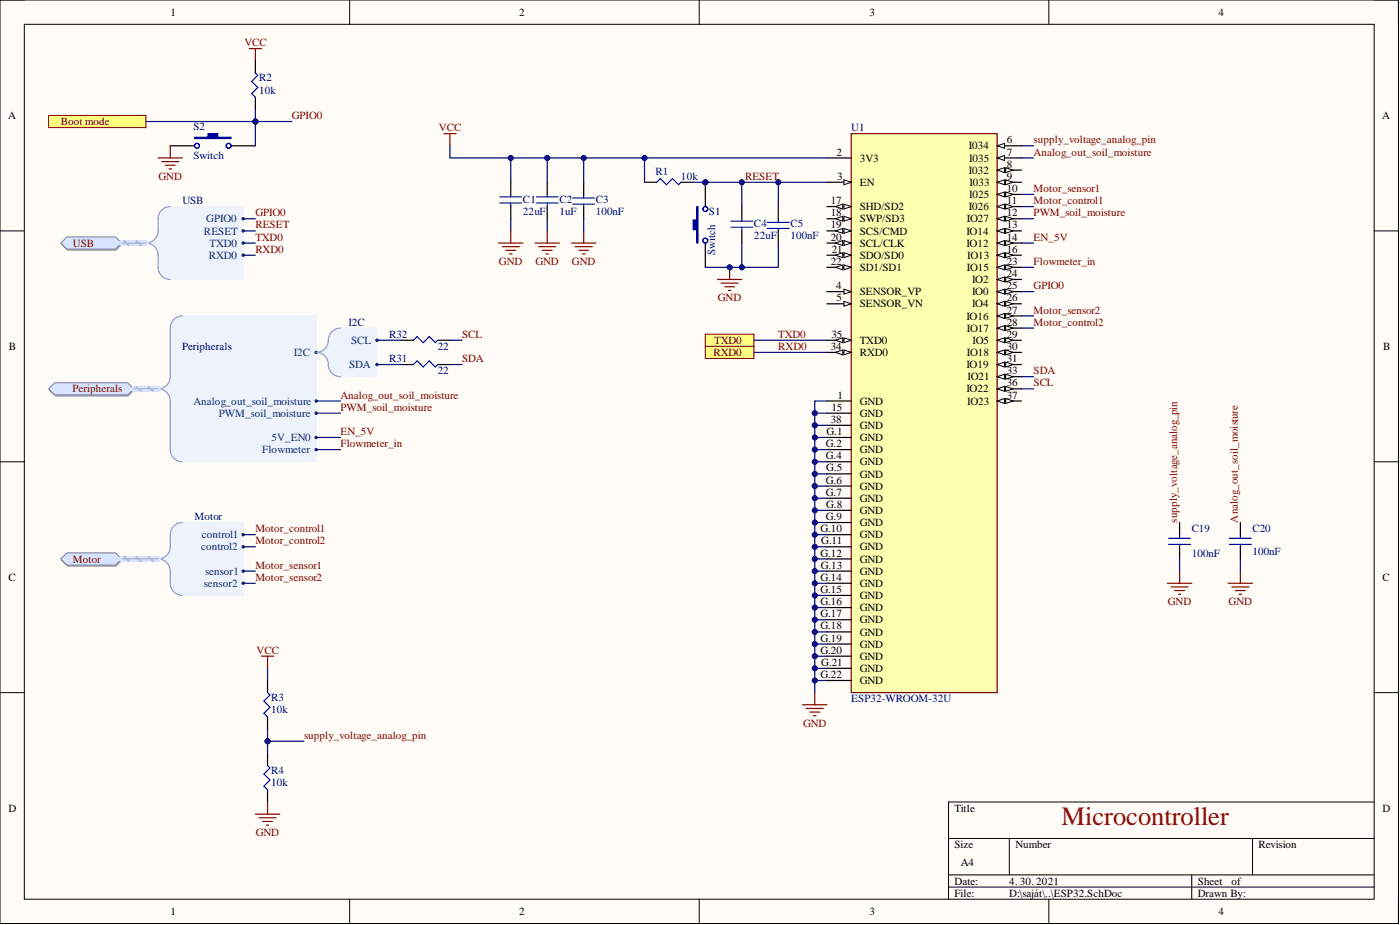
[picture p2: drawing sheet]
<svg xmlns="http://www.w3.org/2000/svg" width="292mm" height="193mm" viewBox="0 0 292 193" stroke-linecap="round" stroke-linejoin="round" font-family="sans-serif">
<defs><g id="words">
<text font-size="5.5" fill="#980000" x="221.5" y="172.2">Microcontroller</text>
<g font-size="2.3">
<text x="35.6" y="3.3">1</text>
<text x="108.3" y="3.3">2</text>
<text x="181.4" y="3.3">3</text>
<text x="254.2" y="3.3">4</text>
<text x="1.7" y="24.8">A</text>
<text x="210.1" y="29.9">6</text>
<text x="288.4" y="24.8">A</text>
<text x="174.6" y="32.4">2</text>
<text x="179.4" y="33.7">3V3</text>
<text x="202.1" y="31.2">I034</text>
<text x="202.2" y="33.7">I035</text>
<text x="210.1" y="32.4">7</text>
<text x="210.1" y="35">8</text>
<text x="174.6" y="37.5">3</text>
<text x="179.4" y="38.8">EN</text>
<text x="202.1" y="36.3">I032</text>
<text x="202.2" y="41.3">I025</text>
<text x="202.3" y="38.8">I033</text>
<text x="210.1" y="37.5">9</text>
<text x="210.1" y="40.1">10</text>
<text x="173.4" y="42.6">17</text>
<text x="173.4" y="45.1">18</text>
<text x="173.4" y="47.7">19</text>
<text x="179.4" y="43.9">SHD/SD2</text>
<text x="179.4" y="46.4">SWP/SD3</text>
<text x="201.7" y="46.4">IO27</text>
<text x="202.1" y="43.9">I026</text>
<text x="210.1" y="42.6">11</text>
<text x="210.1" y="45.1">12</text>
<text x="210.1" y="47.7">13</text>
<text x="173.4" y="50.2">20</text>
<text x="173.5" y="52.7">21</text>
<text x="179.4" y="48.9">SCS/CMD</text>
<text x="179.4" y="51.5">SCL/CLK</text>
<text x="179.4" y="54">SDO/SD0</text>
<text x="201.6" y="48.9">IO14</text>
<text x="201.6" y="51.5">IO12</text>
<text x="201.8" y="54">IO13</text>
<text x="210.1" y="50.2">14</text>
<text x="210.1" y="52.7">16</text>
<text x="173.4" y="55.3">22</text>
<text x="179.4" y="56.5">SD1/SD1</text>
<text x="201.7" y="56.5">IO15</text>
<text x="202.8" y="59.1">IO2</text>
<text x="210.1" y="55.3">23</text>
<text x="210.1" y="57.8">24</text>
<text x="174.5" y="60.3">4</text>
<text x="174.6" y="62.9">5</text>
<text x="179.4" y="61.6">SENSOR_VP</text>
<text x="179.4" y="64.1">SENSOR_VN</text>
<text x="202.8" y="61.6">IO0</text>
<text x="202.8" y="64.1">IO4</text>
<text x="210.1" y="60.3">25</text>
<text x="210.1" y="62.9">26</text>
<text x="210.1" y="65.4">27</text>
<text x="173.5" y="70.5">35</text>
<text x="179.4" y="71.7">TXD0</text>
<text x="201.6" y="66.7">IO16</text>
<text x="201.7" y="69.2">IO17</text>
<text x="202.9" y="71.7">IO5</text>
<text x="210.1" y="67.9">28</text>
<text x="210.1" y="70.5">29</text>
<text x="1.9" y="73">B</text>
<text x="173.4" y="73">34</text>
<text x="179.4" y="74.3">RXD0</text>
<text x="201.6" y="76.8">IO19</text>
<text x="201.7" y="74.3">IO18</text>
<text x="210.1" y="73">30</text>
<text x="210.1" y="75.5">31</text>
<text x="288.6" y="73">B</text>
<text x="174.7" y="83.1">1</text>
<text x="201.6" y="81.9">IO22</text>
<text x="201.9" y="79.3">IO21</text>
<text x="210.1" y="78.1">33</text>
<text x="210.1" y="80.6">36</text>
<text x="210.1" y="83.1">37</text>
<text x="173.4" y="88.2">38</text>
<text x="173.5" y="85.7">15</text>
<text x="179.4" y="84.4">GND</text>
<text x="179.4" y="87">GND</text>
<text x="179.4" y="89.5">GND</text>
<text x="201.8" y="84.4">IO23</text>
<text x="172.3" y="93.3">G.2</text>
<text x="172.3" y="95.8">G.4</text>
<text x="172.4" y="90.8">G.1</text>
<text x="179.4" y="92">GND</text>
<text x="179.4" y="94.6">GND</text>
<text x="172.3" y="100.9">G.6</text>
<text x="172.4" y="98.4">G.5</text>
<text x="179.4" y="97.1">GND</text>
<text x="179.4" y="99.6">GND</text>
<text x="172.3" y="103.4">G.7</text>
<text x="172.4" y="106">G.8</text>
<text x="179.4" y="102.2">GND</text>
<text x="179.4" y="104.7">GND</text>
<text x="179.4" y="107.2">GND</text>
<text x="171.2" y="111">G.10</text>
<text x="171.3" y="113.6">G.11</text>
<text x="172.3" y="108.5">G.9</text>
<text x="179.4" y="109.8">GND</text>
<text x="179.4" y="112.3">GND</text>
<text x="171.2" y="116.1">G.12</text>
<text x="171.3" y="118.6">G.13</text>
<text x="179.4" y="114.8">GND</text>
<text x="179.4" y="117.4">GND</text>
<text x="179.4" y="119.9">GND</text>
<text x="1.8" y="121.2">C</text>
<text x="171.2" y="121.2">G.14</text>
<text x="171.2" y="123.7">G.15</text>
<text x="179.4" y="122.4">GND</text>
<text x="179.4" y="125">GND</text>
<text x="288.5" y="121.2">C</text>
<text x="171.2" y="126.2">G.16</text>
<text x="171.2" y="128.8">G.17</text>
<text x="171.2" y="131.3">G.18</text>
<text x="179.4" y="127.5">GND</text>
<text x="179.4" y="130">GND</text>
<text x="171.2" y="133.8">G.19</text>
<text x="171.2" y="136.4">G.20</text>
<text x="179.4" y="132.6">GND</text>
<text x="179.4" y="135.1">GND</text>
<text x="179.4" y="137.7">GND</text>
<text x="171.2" y="141.5">G.22</text>
<text x="171.3" y="138.9">G.21</text>
<text x="179.4" y="140.2">GND</text>
<text x="179.4" y="142.7">GND</text>
<text x="1.8" y="169.3">D</text>
<text x="199.2" y="169.3">Title</text>
<text x="288.5" y="169.3">D</text>
<text x="199.2" y="176.9">Size</text>
<text x="211.9" y="176.9">Number</text>
<text x="262.6" y="176.9">Revision</text>
<text x="199.2" y="184.5">Date:</text>
<text x="200.4" y="180.7">A4</text>
<text x="210.6" y="184.5">4. 30. 2021</text>
<text x="249.9" y="184.5">Sheet</text>
<text x="256.9" y="184.5">of</text>
<text x="35.6" y="190.9">1</text>
<text x="108.3" y="190.9">2</text>
<text x="181.4" y="190.9">3</text>
<text x="199.2" y="187.1">File:</text>
<text x="210.6" y="187.1">D:\saját\..\ESP32.SchDoc</text>
<text x="249.9" y="187.1">Drawn By:</text>
<text x="254.2" y="190.9">4</text>
</g>
<g font-size="2.3" fill="#800000">
<text x="51" y="9.6">VCC</text>
<text x="12.7" y="26.1">Boot mode</text>
<text x="60.9" y="24.8">GPIO0</text>
<text x="91.6" y="27.4">VCC</text>
<text x="215.7" y="29.9">supply_voltage_analog_pin</text>
<text x="215.7" y="32.4">Analog_out_soil_moisture</text>
<text x="33.1" y="37.5">GND</text>
<text x="155.4" y="37.5">RESET</text>
<text x="215.7" y="40.1">Motor_sensor1</text>
<text x="53.3" y="45.1">GPIO0</text>
<text x="53.3" y="47.7">RESET</text>
<text x="215.7" y="42.6">Motor_control1</text>
<text x="215.7" y="45.1">PWM_soil_moisture</text>
<text x="15.2" y="51.5">USB</text>
<text x="53.3" y="50.2">TXD0</text>
<text x="53.3" y="52.7">RXD0</text>
<text x="215.7" y="50.2">EN_5V</text>
<text x="104.1" y="55.3">GND</text>
<text x="111.7" y="55.3">GND</text>
<text x="119.3" y="55.3">GND</text>
<text x="215.7" y="55.3">Flowmeter_in</text>
<text x="149.8" y="62.9">GND</text>
<text x="215.7" y="60.3">GPIO0</text>
<text x="215.7" y="65.4">Motor_sensor2</text>
<text x="96.4" y="70.5">SCL</text>
<text x="149" y="71.7">TXD0</text>
<text x="162.4" y="70.5">TXD0</text>
<text x="215.7" y="67.9">Motor_control2</text>
<text x="96.4" y="75.5">SDA</text>
<text x="148.9" y="74.3">RXD0</text>
<text x="162.4" y="73">RXD0</text>
<text x="15.1" y="81.9">Peripherals</text>
<text x="71" y="83.1">Analog_out_soil_moisture</text>
<text x="215.7" y="78.1">SDA</text>
<text x="215.7" y="80.6">SCL</text>
<text x="71" y="85.7">PWM_soil_moisture</text>
<text x="71" y="90.8">EN_5V</text>
<text x="71" y="93.3">Flowmeter_in</text>
<text x="53.3" y="111">Motor_control1</text>
<text x="53.3" y="113.6">Motor_control2</text>
<text x="245.6" y="109" transform="rotate(-90 245.6 109)">supply_voltage_analog_pin</text>
<text x="258.3" y="109" transform="rotate(-90 258.3 109)">Analog_out_soil_moisture</text>
<text x="15.2" y="117.4">Motor</text>
<text x="53.3" y="118.6">Motor_sensor1</text>
<text x="53.3" y="121.2">Motor_sensor2</text>
<text x="243.7" y="126.2">GND</text>
<text x="256.3" y="126.2">GND</text>
<text x="53.5" y="136.4">VCC</text>
<text x="63.4" y="154.1">supply_voltage_analog_pin</text>
<text x="167.5" y="151.6">GND</text>
<text x="53.4" y="174.4">GND</text>
</g>
<g font-size="2.3" fill="#000080">
<text x="54" y="17">R2</text>
<text x="54" y="19.5">10k</text>
<text x="40.3" y="27.1">S2</text>
<text x="177.6" y="27.4">U1</text>
<text x="40.3" y="33.2">Switch</text>
<text x="136.8" y="36.5">R1</text>
<text x="142.1" y="37.5">10k</text>
<text x="38.1" y="42.6">USB</text>
<text x="109.1" y="42.3">C1</text>
<text x="109.1" y="44.9">22uF</text>
<text x="116.7" y="42.3">C2</text>
<text x="116.7" y="44.9">1uF</text>
<text x="124.3" y="42.3">C3</text>
<text x="124.3" y="44.9">100nF</text>
<text x="147.9" y="44.9">S1</text>
<text x="157.3" y="47.4">C4</text>
<text x="164.9" y="47.4">C5</text>
<text x="149.2" y="53.2" transform="rotate(-90 149.2 53.2)">Switch</text>
<text x="157.3" y="49.9">22uF</text>
<text x="164.9" y="49.9">100nF</text>
<text x="72.7" y="67.9">I2C</text>
<text x="81.2" y="70.5">R32</text>
<text x="38" y="73">Peripherals</text>
<text x="81.2" y="75.5">R31</text>
<text x="91.3" y="73">22</text>
<text x="91.3" y="78.1">22</text>
<text x="40.6" y="108.5">Motor</text>
<text x="248.6" y="111">C19</text>
<text x="261.3" y="111">C20</text>
<text x="248.6" y="116.1">100nF</text>
<text x="261.3" y="115.9">100nF</text>
<text x="56.6" y="146.3">R3</text>
<text x="56.6" y="148.8">10k</text>
<text x="177.6" y="146.5">ESP32-WROOM-32U</text>
<text x="56.6" y="161.5">R4</text>
<text x="56.6" y="164">10k</text>
</g>
<g font-size="2.3" fill="#003a70">
<text x="43" y="46.4">GPIO0</text>
<text x="42.5" y="48.9">RESET</text>
<text x="43.6" y="54">RXD0</text>
<text x="43.7" y="51.5">TXD0</text>
<text x="73.2" y="71.7">SCL</text>
<text x="61.3" y="74.3">I2C</text>
<text x="72.8" y="76.8">SDA</text>
<text x="40.3" y="84.4">Analog_out_soil_moisture</text>
<text x="45.7" y="87">PWM_soil_moisture</text>
<text x="54.7" y="94.6">Flowmeter</text>
<text x="56.7" y="92">5V_EN0</text>
<text x="42.1" y="112.3">control1</text>
<text x="41.9" y="114.8">control2</text>
<text x="42.8" y="119.9">sensor1</text>
<text x="42.5" y="122.4">sensor2</text>
</g>
</g></defs>
<path d="M0 0h291.8v192.7h-291.8z" fill-rule="evenodd" fill="#fffcf8"/>
<path d="M0 0h291.8v192.7h-291.8z" fill="none" stroke="#000" stroke-width=".21"/>
<path d="M5.1 5.1h281.6v182.5h-281.6z" fill-rule="evenodd" fill="#fffcf8"/>
<g fill="none" stroke="#000" stroke-width=".21">
<path d="M0 0h5.1M5.1 5.1h281.6v182.5h-281.6zM72.9 0v5.1M145.9 0v5.1M218.8 0v5.1M286.7 0h5.1v5.1M0 48.2h5.1M286.7 48.2h5.1M0 96.3h5.1M286.7 96.3h5.1M0 144.5h5.1M286.7 144.5h5.1"/>
<path d="M197.9 174.9h88.8M210.6 174.9v7.6M261.3 174.9v7.6M286.7 167.3h-88.8v20.3M72.9 187.6v5.1M145.9 187.6v5.1M197.9 182.5h88.8M197.9 185.1h88.8M218.8 187.6v5.1M248.6 182.5v5.1M291.8 187.6v5.1"/>
</g>
<path d="M177.6 27.9h30.5v116.6h-30.5z" fill-rule="evenodd" fill="#ffffb0"/>
<path d="M177.6 27.9h30.5v116.6h-30.5z" fill="none" stroke="#800000" stroke-width=".25"/>
<path d="M208.1 30.4h5" fill="none" stroke="#000" stroke-width=".25"/>
<path d="M208.1 30.4l1.5-.5v1z" fill="#f8fcff"/>
<path d="M208.1 30.4l1.5-.5v1z" fill="none" stroke="#000" stroke-width=".21"/>
<path d="M208.1 33h5" fill="none" stroke="#000" stroke-width=".25"/>
<path d="M208.1 33l1.5-.6v1.1z" fill="#f8fcff"/>
<path d="M208.1 33l1.5-.6v1.1z" fill="none" stroke="#000" stroke-width=".21"/>
<path d="M208.1 35.5h5" fill="none" stroke="#000" stroke-width=".25"/>
<path d="M208.1 35.5l1.5-.5v1z" fill="#f8fcff"/>
<path d="M208.1 35.5l1.5-.5v1z" fill="none" stroke="#000" stroke-width=".21"/>
<path d="M209.8 35l1.6 .5-1.6 .5z" fill="#f8fcff"/>
<path d="M209.8 35l1.6 .5-1.6 .5z" fill="none" stroke="#000" stroke-width=".21"/>
<path d="M208.1 38h5" fill="none" stroke="#000" stroke-width=".25"/>
<path d="M208.1 38l1.5-.5v1z" fill="#f8fcff"/>
<path d="M208.1 38l1.5-.5v1z" fill="none" stroke="#000" stroke-width=".21"/>
<path d="M209.8 37.5l1.6 .5-1.6 .5z" fill="#f8fcff"/>
<path d="M209.8 37.5l1.6 .5-1.6 .5z" fill="none" stroke="#000" stroke-width=".21"/>
<path d="M208.1 40.6h5" fill="none" stroke="#000" stroke-width=".25"/>
<path d="M208.1 40.6l1.5-.5v1z" fill="#f8fcff"/>
<path d="M208.1 40.6l1.5-.5v1z" fill="none" stroke="#000" stroke-width=".21"/>
<path d="M209.8 40.1l1.6 .5-1.6 .5z" fill="#f8fcff"/>
<path d="M209.8 40.1l1.6 .5-1.6 .5z" fill="none" stroke="#000" stroke-width=".21"/>
<path d="M208.1 43.1h5" fill="none" stroke="#000" stroke-width=".25"/>
<path d="M208.1 43.1l1.5-.5v1z" fill="#f8fcff"/>
<path d="M208.1 43.1l1.5-.5v1z" fill="none" stroke="#000" stroke-width=".21"/>
<path d="M209.8 42.6l1.6 .5-1.6 .5z" fill="#f8fcff"/>
<path d="M209.8 42.6l1.6 .5-1.6 .5z" fill="none" stroke="#000" stroke-width=".21"/>
<path d="M208.1 45.6h5" fill="none" stroke="#000" stroke-width=".25"/>
<path d="M208.1 45.6l1.5-.5v1z" fill="#f8fcff"/>
<path d="M208.1 45.6l1.5-.5v1z" fill="none" stroke="#000" stroke-width=".21"/>
<path d="M209.8 45.1l1.6 .5-1.6 .5z" fill="#f8fcff"/>
<path d="M209.8 45.1l1.6 .5-1.6 .5z" fill="none" stroke="#000" stroke-width=".21"/>
<path d="M208.1 48.2h5" fill="none" stroke="#000" stroke-width=".25"/>
<path d="M208.1 48.2l1.5-.5v1z" fill="#f8fcff"/>
<path d="M208.1 48.2l1.5-.5v1z" fill="none" stroke="#000" stroke-width=".21"/>
<path d="M209.8 47.7l1.6 .5-1.6 .5z" fill="#f8fcff"/>
<path d="M209.8 47.7l1.6 .5-1.6 .5z" fill="none" stroke="#000" stroke-width=".21"/>
<path d="M208.1 50.7h5" fill="none" stroke="#000" stroke-width=".25"/>
<path d="M208.1 50.7l1.5-.5v1z" fill="#f8fcff"/>
<path d="M208.1 50.7l1.5-.5v1z" fill="none" stroke="#000" stroke-width=".21"/>
<path d="M209.8 50.2l1.6 .5-1.6 .5z" fill="#f8fcff"/>
<path d="M209.8 50.2l1.6 .5-1.6 .5z" fill="none" stroke="#000" stroke-width=".21"/>
<path d="M208.1 53.2h5" fill="none" stroke="#000" stroke-width=".25"/>
<path d="M208.1 53.2l1.5-.5v1z" fill="#f8fcff"/>
<path d="M208.1 53.2l1.5-.5v1z" fill="none" stroke="#000" stroke-width=".21"/>
<path d="M209.8 52.7l1.6 .5-1.6 .5z" fill="#f8fcff"/>
<path d="M209.8 52.7l1.6 .5-1.6 .5z" fill="none" stroke="#000" stroke-width=".21"/>
<path d="M208.1 55.8h5" fill="none" stroke="#000" stroke-width=".25"/>
<path d="M208.1 55.8l1.5-.5v1z" fill="#f8fcff"/>
<path d="M208.1 55.8l1.5-.5v1z" fill="none" stroke="#000" stroke-width=".21"/>
<path d="M209.8 55.3l1.6 .5-1.6 .5z" fill="#f8fcff"/>
<path d="M209.8 55.3l1.6 .5-1.6 .5z" fill="none" stroke="#000" stroke-width=".21"/>
<path d="M208.1 58.3h5" fill="none" stroke="#000" stroke-width=".25"/>
<path d="M208.1 58.3l1.5-.5v1z" fill="#f8fcff"/>
<path d="M208.1 58.3l1.5-.5v1z" fill="none" stroke="#000" stroke-width=".21"/>
<path d="M209.8 57.8l1.6 .5-1.6 .5z" fill="#f8fcff"/>
<path d="M209.8 57.8l1.6 .5-1.6 .5z" fill="none" stroke="#000" stroke-width=".21"/>
<path d="M208.1 60.8h5" fill="none" stroke="#000" stroke-width=".25"/>
<path d="M208.1 60.8l1.5-.5v1z" fill="#f8fcff"/>
<path d="M208.1 60.8l1.5-.5v1z" fill="none" stroke="#000" stroke-width=".21"/>
<path d="M209.8 60.3l1.6 .5-1.6 .5z" fill="#f8fcff"/>
<path d="M209.8 60.3l1.6 .5-1.6 .5z" fill="none" stroke="#000" stroke-width=".21"/>
<path d="M208.1 63.4h5" fill="none" stroke="#000" stroke-width=".25"/>
<path d="M208.1 63.4l1.5-.5v1z" fill="#f8fcff"/>
<path d="M208.1 63.4l1.5-.5v1z" fill="none" stroke="#000" stroke-width=".21"/>
<path d="M209.8 62.9l1.6 .5-1.6 .5z" fill="#f8fcff"/>
<path d="M209.8 62.9l1.6 .5-1.6 .5z" fill="none" stroke="#000" stroke-width=".21"/>
<path d="M208.1 65.9h5" fill="none" stroke="#000" stroke-width=".25"/>
<path d="M208.1 65.9l1.5-.5v1z" fill="#f8fcff"/>
<path d="M208.1 65.9l1.5-.5v1z" fill="none" stroke="#000" stroke-width=".21"/>
<path d="M209.8 65.4l1.6 .5-1.6 .5z" fill="#f8fcff"/>
<path d="M209.8 65.4l1.6 .5-1.6 .5z" fill="none" stroke="#000" stroke-width=".21"/>
<path d="M208.1 68.4h5" fill="none" stroke="#000" stroke-width=".25"/>
<path d="M208.1 68.4l1.5-.5v1.1z" fill="#f8fcff"/>
<path d="M208.1 68.4l1.5-.5v1.1z" fill="none" stroke="#000" stroke-width=".21"/>
<path d="M209.8 67.9l1.6 .5-1.6 .6z" fill="#f8fcff"/>
<path d="M209.8 67.9l1.6 .5-1.6 .6z" fill="none" stroke="#000" stroke-width=".21"/>
<path d="M208.1 71h5" fill="none" stroke="#000" stroke-width=".25"/>
<path d="M208.1 71l1.5-.5v1z" fill="#f8fcff"/>
<path d="M208.1 71l1.5-.5v1z" fill="none" stroke="#000" stroke-width=".21"/>
<path d="M209.8 70.5l1.6 .5-1.6 .5z" fill="#f8fcff"/>
<path d="M209.8 70.5l1.6 .5-1.6 .5z" fill="none" stroke="#000" stroke-width=".21"/>
<path d="M208.1 73.5h5" fill="none" stroke="#000" stroke-width=".25"/>
<path d="M208.1 73.5l1.5-.5v1z" fill="#f8fcff"/>
<path d="M208.1 73.5l1.5-.5v1z" fill="none" stroke="#000" stroke-width=".21"/>
<path d="M209.8 73l1.6 .5-1.6 .5z" fill="#f8fcff"/>
<path d="M209.8 73l1.6 .5-1.6 .5z" fill="none" stroke="#000" stroke-width=".21"/>
<path d="M208.1 76.1h5" fill="none" stroke="#000" stroke-width=".25"/>
<path d="M208.1 76.1l1.5-.6v1.1z" fill="#f8fcff"/>
<path d="M208.1 76.1l1.5-.6v1.1z" fill="none" stroke="#000" stroke-width=".21"/>
<path d="M209.8 75.5l1.6 .6-1.6 .5z" fill="#f8fcff"/>
<path d="M209.8 75.5l1.6 .6-1.6 .5z" fill="none" stroke="#000" stroke-width=".21"/>
<path d="M208.1 78.6h5" fill="none" stroke="#000" stroke-width=".25"/>
<path d="M208.1 78.6l1.5-.5v1z" fill="#f8fcff"/>
<path d="M208.1 78.6l1.5-.5v1z" fill="none" stroke="#000" stroke-width=".21"/>
<path d="M209.8 78.1l1.6 .5-1.6 .5z" fill="#f8fcff"/>
<path d="M209.8 78.1l1.6 .5-1.6 .5z" fill="none" stroke="#000" stroke-width=".21"/>
<path d="M208.1 81.1h5" fill="none" stroke="#000" stroke-width=".25"/>
<path d="M208.1 81.1l1.5-.5v1z" fill="#f8fcff"/>
<path d="M208.1 81.1l1.5-.5v1z" fill="none" stroke="#000" stroke-width=".21"/>
<path d="M209.8 80.6l1.6 .5-1.6 .5z" fill="#f8fcff"/>
<path d="M209.8 80.6l1.6 .5-1.6 .5z" fill="none" stroke="#000" stroke-width=".21"/>
<path d="M208.1 83.7h5" fill="none" stroke="#000" stroke-width=".25"/>
<path d="M208.1 83.7l1.5-.6v1.1z" fill="#f8fcff"/>
<path d="M208.1 83.7l1.5-.6v1.1z" fill="none" stroke="#000" stroke-width=".21"/>
<path d="M209.8 83.1l1.6 .6-1.6 .5z" fill="#f8fcff"/>
<path d="M209.8 83.1l1.6 .6-1.6 .5z" fill="none" stroke="#000" stroke-width=".21"/>
<path d="M172.5 33h5.1M172.5 38h5.1" fill="none" stroke="#000" stroke-width=".25"/>
<path d="M176.1 37.5l1.5 .5-1.5 .5z" fill="#f8fcff"/>
<path d="M176.1 37.5l1.5 .5-1.5 .5z" fill="none" stroke="#000" stroke-width=".21"/>
<path d="M172.5 43.1h5.1" fill="none" stroke="#000" stroke-width=".25"/>
<path d="M176.1 42.6l1.5 .5-1.5 .5z" fill="#f8fcff"/>
<path d="M176.1 42.6l1.5 .5-1.5 .5z" fill="none" stroke="#000" stroke-width=".21"/>
<path d="M174.3 43.1l1.5-.5v1z" fill="#f8fcff"/>
<path d="M174.3 43.1l1.5-.5v1z" fill="none" stroke="#000" stroke-width=".21"/>
<path d="M172.5 45.6h5.1" fill="none" stroke="#000" stroke-width=".25"/>
<path d="M176.1 45.1l1.5 .5-1.5 .5z" fill="#f8fcff"/>
<path d="M176.1 45.1l1.5 .5-1.5 .5z" fill="none" stroke="#000" stroke-width=".21"/>
<path d="M174.3 45.6l1.5-.5v1z" fill="#f8fcff"/>
<path d="M174.3 45.6l1.5-.5v1z" fill="none" stroke="#000" stroke-width=".21"/>
<path d="M172.5 48.2h5.1" fill="none" stroke="#000" stroke-width=".25"/>
<path d="M176.1 47.7l1.5 .5-1.5 .5z" fill="#f8fcff"/>
<path d="M176.1 47.7l1.5 .5-1.5 .5z" fill="none" stroke="#000" stroke-width=".21"/>
<path d="M174.3 48.2l1.5-.5v1z" fill="#f8fcff"/>
<path d="M174.3 48.2l1.5-.5v1z" fill="none" stroke="#000" stroke-width=".21"/>
<path d="M172.5 50.7h5.1" fill="none" stroke="#000" stroke-width=".25"/>
<path d="M176.1 50.2l1.5 .5-1.5 .5z" fill="#f8fcff"/>
<path d="M176.1 50.2l1.5 .5-1.5 .5z" fill="none" stroke="#000" stroke-width=".21"/>
<path d="M174.3 50.7l1.5-.5v1z" fill="#f8fcff"/>
<path d="M174.3 50.7l1.5-.5v1z" fill="none" stroke="#000" stroke-width=".21"/>
<path d="M172.5 53.2h5.1" fill="none" stroke="#000" stroke-width=".25"/>
<path d="M176.1 52.7l1.5 .5-1.5 .5z" fill="#f8fcff"/>
<path d="M176.1 52.7l1.5 .5-1.5 .5z" fill="none" stroke="#000" stroke-width=".21"/>
<path d="M174.3 53.2l1.5-.5v1z" fill="#f8fcff"/>
<path d="M174.3 53.2l1.5-.5v1z" fill="none" stroke="#000" stroke-width=".21"/>
<path d="M172.5 55.8h5.1" fill="none" stroke="#000" stroke-width=".25"/>
<path d="M176.1 55.3l1.5 .5-1.5 .5z" fill="#f8fcff"/>
<path d="M176.1 55.3l1.5 .5-1.5 .5z" fill="none" stroke="#000" stroke-width=".21"/>
<path d="M174.3 55.8l1.5-.5v1z" fill="#f8fcff"/>
<path d="M174.3 55.8l1.5-.5v1z" fill="none" stroke="#000" stroke-width=".21"/>
<path d="M172.5 60.8h5.1" fill="none" stroke="#000" stroke-width=".25"/>
<path d="M176.1 60.3l1.5 .5-1.5 .5z" fill="#f8fcff"/>
<path d="M176.1 60.3l1.5 .5-1.5 .5z" fill="none" stroke="#000" stroke-width=".21"/>
<path d="M172.5 63.4h5.1" fill="none" stroke="#000" stroke-width=".25"/>
<path d="M176.1 62.9l1.5 .5-1.5 .5z" fill="#f8fcff"/>
<path d="M176.1 62.9l1.5 .5-1.5 .5z" fill="none" stroke="#000" stroke-width=".21"/>
<path d="M172.5 71h5.1" fill="none" stroke="#000" stroke-width=".25"/>
<path d="M176.1 70.5l1.5 .5-1.5 .5z" fill="#f8fcff"/>
<path d="M176.1 70.5l1.5 .5-1.5 .5z" fill="none" stroke="#000" stroke-width=".21"/>
<path d="M174.3 71l1.5-.5v1z" fill="#f8fcff"/>
<path d="M174.3 71l1.5-.5v1z" fill="none" stroke="#000" stroke-width=".21"/>
<path d="M172.5 73.5h5.1" fill="none" stroke="#000" stroke-width=".25"/>
<path d="M176.1 73l1.5 .5-1.5 .5z" fill="#f8fcff"/>
<path d="M176.1 73l1.5 .5-1.5 .5z" fill="none" stroke="#000" stroke-width=".21"/>
<path d="M174.3 73.5l1.5-.5v1z" fill="#f8fcff"/>
<path d="M174.3 73.5l1.5-.5v1z" fill="none" stroke="#000" stroke-width=".21"/>
<g fill="none" stroke="#000" stroke-width=".25">
<path d="M121.8 38v2.6M134.5 38h2.5M142.1 38h2.5M121.8 43.1v2.5M162.4 43.1v2.5M162.4 48.2v2.5M172.5 83.7h5.1M172.5 86.2h5.1M172.5 88.7h5.1M172.5 91.3h5.1M172.5 93.8h5.1M172.5 96.3h5.1"/>
<path d="M172.5 98.9h5.1M172.5 101.4h5.1M172.5 103.9h5.1M172.5 106.5h5.1M172.5 109h5.1M172.5 111.5h5.1M172.5 114.1h5.1M172.5 116.6h5.1M172.5 119.1h5.1M172.5 121.7h5.1M172.5 124.2h5.1M172.5 126.8h5.1"/>
<path d="M172.5 129.3h5.1M172.5 131.8h5.1M172.5 134.4h5.1M172.5 136.9h5.1M172.5 139.4h5.1M172.5 142h5.1"/>
</g>
<g fill="none" stroke="#800000" stroke-width=".25">
<path d="M92.6 27.9h2.5M93.9 27.9v2.5M104 50.7h5.1M104.8 51.5h3.5M105.5 52.2h2.1M106.3 53h.5M106.6 48.2v2.5M119.2 50.7h5.1M120 51.5h3.6M120.8 52.2h2M121.5 53h.5M121.8 48.2v2.5"/>
<path d="M149.7 58.3h5.1M150.5 59.1h3.5M151.2 59.8h2M152.2 55.8v2.5M152 60.6h.5M167.5 147h5M168.2 147.8h3.6M169 148.6h2M169.7 149.3h.5M170 144.5v2.5"/>
</g>
<path d="M137 38l.8-.7 1.2 1.2 1.3-1.2 1.3 1.2 .5-.5M119.5 41.3h4.6M119.5 42.6h4.6M121.8 40.6v.7M121.8 42.6v.5M160.1 46.4h4.6M160.1 47.7h4.6M162.4 45.6v.8M162.4 47.7v.5" fill="none" stroke="#00f" stroke-width=".25"/>
<circle cx="152.2" cy="55.8" r=".51" fill="#000080"/>
<circle cx="152.2" cy="55.8" r=".51" fill="none" stroke="#000080" stroke-width=".21"/>
<path d="M147.2 72.2h10.1v2.6h-10.1z" fill-rule="evenodd" fill="#ffff80"/>
<path d="M147.2 72.2h10.1v2.6h-10.1z" fill="none" stroke="#800000" stroke-width=".21"/>
<path d="M147.2 69.7h10.1v2.5h-10.1z" fill-rule="evenodd" fill="#ffff80"/>
<path d="M147.2 69.7h10.1v2.5h-10.1z" fill="none" stroke="#800000" stroke-width=".21"/>
<circle cx="147.2" cy="38" r=".51" fill="#000080"/>
<circle cx="147.2" cy="38" r=".51" fill="none" stroke="#000080" stroke-width=".21"/>
<path d="M147.2 38v5.1M147.2 50.7v5.1" fill="none" stroke="#000" stroke-width=".25"/>
<circle cx="147.2" cy="38" r=".51" fill="#000080"/>
<circle cx="147.2" cy="38" r=".51" fill="none" stroke="#000080" stroke-width=".21"/>
<path d="M145.4 43.1h.2v7.6h-.2v-2.8h-.8v-2h.8z" fill-rule="evenodd" fill="#00f"/>
<g fill="none" stroke="#00f" stroke-width=".25">
<path d="M145.4 43.1h.2v7.6h-.2v-2.8h-.8v-2h.8z"/>
<circle cx="147.2" cy="43.6" r=".51"/>
<circle cx="147.2" cy="50.2" r=".51"/>
</g>
<path d="M35.8 110.3l1-1 1.3-.3h12.6v15.2h-12.6l-1.3-.3-1-1-.3-1.2v-3.2l-.6-1-1.3-.9 1.3-.8 .6-1.1v-3.2z" fill-rule="evenodd" fill="#edf2fb"/>
<path d="M35.8 110.3l1-1 1.3-.3h12.6v15.2h-12.6l-1.3-.3-1-1-.3-1.2v-3.2l-.6-1-1.3-.9 1.3-.8 .6-1.1v-3.2z" fill="none" stroke="#edf2fb" stroke-width=".21"/>
<path d="M38.1 109a2.54 2.54 0 0 0-2.6 2.5v2.6a2.53 2.53 0 0 1-2.5 2.5 2.53 2.53 0 0 1 2.5 2.5v2.6a2.53 2.53 0 0 0 2.6 2.5" fill="none" stroke="#8f9ec9" stroke-width=".25"/>
<circle cx="50.7" cy="111.5" r=".25" fill="#003a70"/>
<circle cx="50.7" cy="111.5" r=".25" fill="none" stroke="#003a70" stroke-width=".21"/>
<circle cx="50.7" cy="114.1" r=".25" fill="#003a70"/>
<circle cx="50.7" cy="114.1" r=".25" fill="none" stroke="#003a70" stroke-width=".21"/>
<circle cx="50.7" cy="119.1" r=".25" fill="#003a70"/>
<circle cx="50.7" cy="119.1" r=".25" fill="none" stroke="#003a70" stroke-width=".21"/>
<circle cx="50.7" cy="121.7" r=".25" fill="#003a70"/>
<circle cx="50.7" cy="121.7" r=".25" fill="none" stroke="#003a70" stroke-width=".21"/>
<path d="M12.8 116.9l1.3-1.3h10.1l1.3 1.3-1.3 1.2h-10.1z" fill-rule="evenodd" fill="#bac0ca"/>
<path d="M12.8 116.9l1.3-1.3h10.1l1.3 1.3-1.3 1.2h-10.1z" fill="none" stroke="#a6acb6" stroke-width=".21"/>
<path d="M12.7 116.6l1.3-1.3h10.1l1.3 1.3-1.3 1.3h-10.1z" fill-rule="evenodd" fill="#d5e4ff"/>
<path d="M12.7 116.6l1.3-1.3h10.1l1.3 1.3-1.3 1.3h-10.1z" fill="none" stroke="#71809b" stroke-width=".21"/>
<path d="M35.8 67.2l1-1 1.3-.3h27.9v30.4h-27.9l-1.3-.3-1-.9-.3-1.3v-10.8l-.6-1-1.3-.9 1.3-.8 .6-1.1v-10.8z" fill-rule="evenodd" fill="#edf2fb"/>
<path d="M35.8 67.2l1-1 1.3-.3h27.9v30.4h-27.9l-1.3-.3-1-.9-.3-1.3v-10.8l-.6-1-1.3-.9 1.3-.8 .6-1.1v-10.8z" fill="none" stroke="#edf2fb" stroke-width=".21"/>
<path d="M38.1 65.9a2.54 2.54 0 0 0-2.6 2.5v10.2a2.53 2.53 0 0 1-2.5 2.5 2.53 2.53 0 0 1 2.5 2.6v10.1a2.53 2.53 0 0 0 2.6 2.5" fill="none" stroke="#8f9ec9" stroke-width=".25"/>
<circle cx="66" cy="73.5" r=".25" fill="#003a70"/>
<circle cx="66" cy="73.5" r=".25" fill="none" stroke="#003a70" stroke-width=".21"/>
<circle cx="66" cy="83.7" r=".25" fill="#003a70"/>
<circle cx="66" cy="83.7" r=".25" fill="none" stroke="#003a70" stroke-width=".21"/>
<circle cx="66" cy="86.2" r=".25" fill="#003a70"/>
<circle cx="66" cy="86.2" r=".25" fill="none" stroke="#003a70" stroke-width=".21"/>
<circle cx="66" cy="91.3" r=".25" fill="#003a70"/>
<circle cx="66" cy="91.3" r=".25" fill="none" stroke="#003a70" stroke-width=".21"/>
<circle cx="66" cy="93.8" r=".25" fill="#003a70"/>
<circle cx="66" cy="93.8" r=".25" fill="none" stroke="#003a70" stroke-width=".21"/>
<path d="M10.3 81.4l1.2-1.3h15.3l1.2 1.3-1.2 1.2h-15.3z" fill-rule="evenodd" fill="#bac0ca"/>
<path d="M10.3 81.4l1.2-1.3h15.3l1.2 1.3-1.2 1.2h-15.3z" fill="none" stroke="#a6acb6" stroke-width=".21"/>
<path d="M10.1 81.1l1.3-1.2h15.2l1.3 1.2-1.3 1.3h-15.2z" fill-rule="evenodd" fill="#d5e4ff"/>
<path d="M10.1 81.1l1.3-1.2h15.2l1.3 1.2-1.3 1.3h-15.2z" fill="none" stroke="#71809b" stroke-width=".21"/>
<path d="M68.8 69.7l1-.9 1.2-.4h7.7v10.2h-7.7a2.62 2.62 0 0 1-2.5-3.2l-.6-1-1.3-.9 1.3-.8 .6-1.1z" fill-rule="evenodd" fill="#edf2fb"/>
<path d="M68.8 69.7l1-.9 1.2-.4h7.7v10.2h-7.7a2.62 2.62 0 0 1-2.5-3.2l-.6-1-1.3-.9 1.3-.8 .6-1.1z" fill="none" stroke="#edf2fb" stroke-width=".21"/>
<path d="M71 68.4a2.72 2.72 0 0 0-2.6 3.2 2.53 2.53 0 0 1-2.4 1.9 2.72 2.72 0 0 1 2.6 3.1 2.53 2.53 0 0 0 2.4 2" fill="none" stroke="#8f9ec9" stroke-width=".25"/>
<circle cx="78.7" cy="76.1" r=".25" fill="#003a70"/>
<circle cx="78.7" cy="76.1" r=".25" fill="none" stroke="#003a70" stroke-width=".21"/>
<circle cx="78.7" cy="71" r=".25" fill="#003a70"/>
<circle cx="78.7" cy="71" r=".25" fill="none" stroke="#003a70" stroke-width=".21"/>
<path d="M106.6 38v2.6M106.6 43.1v2.5M154.8 43.1v2.5M154.8 48.2v2.5M55.8 142v2.5M55.8 149.6v2.5M55.8 157.2v2.5M55.8 164.8v2.5" fill="none" stroke="#000" stroke-width=".25"/>
<path d="M104.3 42.3h4.5M104.3 41.1h4.5M106.6 40.6v.5M106.6 42.3v.8M152.5 47.4h4.6M152.5 46.1h4.6M154.8 45.6v.5M154.8 47.4v.8M55.8 144.5l.5 .5-1.2 1.3 1.2 1.2-1.2 1.3 .7 .8M55.8 159.7l.5 .5-1.2 1.3 1.2 1.2-1.2 1.3 .7 .8" fill="none" stroke="#00f" stroke-width=".25"/>
<path d="M54.6 136.9h2.5M55.8 136.9v2.5M53.3 169.8h5.1M54 170.6h3.6M54.8 171.4h2M55.6 172.1h.5M55.8 167.3v2.5" fill="none" stroke="#800000" stroke-width=".25"/>
<path d="M33.3 44.4l1-1 1.2-.3h15.2v15.2h-15.2l-1.2-.3-1-1-.3-1.2v-3.2l-.7-1.1-1.2-.8 1.2-.8 .7-1.1v-3.2z" fill-rule="evenodd" fill="#edf2fb"/>
<path d="M33.3 44.4l1-1 1.2-.3h15.2v15.2h-15.2l-1.2-.3-1-1-.3-1.2v-3.2l-.7-1.1-1.2-.8 1.2-.8 .7-1.1v-3.2z" fill="none" stroke="#edf2fb" stroke-width=".21"/>
<path d="M35.5 43.1a2.54 2.54 0 0 0-2.5 2.5v2.6a2.53 2.53 0 0 1-2.6 2.5 2.53 2.53 0 0 1 2.6 2.5v2.6a2.53 2.53 0 0 0 2.5 2.5" fill="none" stroke="#8f9ec9" stroke-width=".25"/>
<circle cx="50.7" cy="45.6" r=".25" fill="#003a70"/>
<circle cx="50.7" cy="45.6" r=".25" fill="none" stroke="#003a70" stroke-width=".21"/>
<circle cx="50.7" cy="48.2" r=".25" fill="#003a70"/>
<circle cx="50.7" cy="48.2" r=".25" fill="none" stroke="#003a70" stroke-width=".21"/>
<circle cx="50.7" cy="50.7" r=".25" fill="#003a70"/>
<circle cx="50.7" cy="50.7" r=".25" fill="none" stroke="#003a70" stroke-width=".21"/>
<circle cx="50.7" cy="53.2" r=".25" fill="#003a70"/>
<circle cx="50.7" cy="53.2" r=".25" fill="none" stroke="#003a70" stroke-width=".21"/>
<path d="M12.8 51l1.3-1.3h10.1l1.3 1.3-1.3 1.2h-10.1z" fill-rule="evenodd" fill="#bac0ca"/>
<path d="M12.8 51l1.3-1.3h10.1l1.3 1.3-1.3 1.2h-10.1z" fill="none" stroke="#a6acb6" stroke-width=".21"/>
<path d="M12.7 50.7l1.3-1.3h10.1l1.3 1.3-1.3 1.3h-10.1z" fill-rule="evenodd" fill="#d5e4ff"/>
<path d="M12.7 50.7l1.3-1.3h10.1l1.3 1.3-1.3 1.3h-10.1z" fill="none" stroke="#71809b" stroke-width=".21"/>
<g fill="none" stroke="#00f" stroke-width=".25">
<path d="M111.9 42.3h4.6M111.9 41.1h4.6M114.2 40.6v.5M114.2 42.3v.8M86.3 76.1l.7-.8 1.3 1.3 1.3-1.3 1.2 1.3 .5-.5M86.3 71l.7-.8 1.3 1.3 1.3-1.3 1.2 1.3 .5-.5M243.8 112.3h4.6M243.8 113.6h4.6M246.1 111.5v.8M246.1 113.6v.5M256.5 112.3h4.6M256.5 113.6h4.6"/>
<path d="M258.8 111.5v.8M258.8 113.6v.5"/>
</g>
<path d="M35.5 30.4h5.1M48.2 30.4h5.1M114.2 38v2.6M114.2 43.1v2.5M83.7 76.1h2.6M83.7 71h2.6M91.3 76.1h2.6M91.3 71h2.6M246.1 109v2.5M246.1 114.1v2.5M258.8 109v2.5M258.8 114.1v2.5" fill="none" stroke="#000" stroke-width=".25"/>
<g fill="none" stroke="#800000" stroke-width=".25">
<path d="M111.6 50.7h5.1M112.4 51.5h3.6M113.2 52.2h2M113.9 53h.5M114.2 48.2v2.5M246.1 119.1v2.6M258.8 119.1v2.6M243.6 121.7h5M244.3 122.4h3.6M245.1 123.2h2M245.9 124h.5M256.3 121.7h5"/>
<path d="M257 122.4h3.6M257.8 123.2h2M258.5 124h.6"/>
</g>
<path d="M40.6 28.6h2.8v-.7h2v.7h2.8v.3h-7.6z" fill-rule="evenodd" fill="#00f"/>
<g fill="none" stroke="#00f" stroke-width=".25">
<path d="M53.3 15.2l.5 .5-1.3 1.3 1.3 1.3-1.3 1.2 .8 .8M40.6 28.6h2.8v-.7h2v.7h2.8v.3h-7.6z"/>
<circle cx="41.1" cy="30.4" r=".51"/>
<circle cx="47.7" cy="30.4" r=".51"/>
</g>
<path d="M52 10.1h2.6M53.3 10.1v2.6" fill="none" stroke="#800000" stroke-width=".25"/>
<path d="M53.3 12.7v2.5M53.3 20.3v2.5" fill="none" stroke="#000" stroke-width=".25"/>
<path d="M10.1 24.1h20.3v2.5h-20.3z" fill-rule="evenodd" fill="#ffff80"/>
<path d="M10.1 24.1h20.3v2.5h-20.3z" fill="none" stroke="#800000" stroke-width=".21"/>
<path d="M33 33h5.1M33.7 33.7h3.6M34.5 34.5h2M35.3 35.2h.5M35.5 30.4v2.6" fill="none" stroke="#800000" stroke-width=".25"/>
<path d="M30.4 25.4h22.9M258.8 116.6v2.5" fill="none" stroke="#000080" stroke-width=".25"/>
<path d="M27.9 81.1h5.1" fill="none" stroke="#cbdaff" stroke-width="1.3"/>
<path d="M28.4 80.7l1 .9M31 80.7l1 .9" fill="none" stroke="#adbce7" stroke-width=".38"/>
<path d="M27.9 81.1h5.1" fill="none" stroke="#adbce7" stroke-width=".25"/>
<circle cx="53.3" cy="25.4" r=".51" fill="#000080"/>
<circle cx="53.3" cy="25.4" r=".51" fill="none" stroke="#000080" stroke-width=".21"/>
<path d="M53.3 25.4h7.6M50.7 53.2h2.6M50.7 50.7h2.6M50.7 48.2h2.6M50.7 45.6h2.6M50.7 119.1h2.6M50.7 114.1h2.6M50.7 111.5h2.6M50.7 121.7h2.6" fill="none" stroke="#000080" stroke-width=".25"/>
<circle cx="53.3" cy="25.4" r=".51" fill="#000080"/>
<circle cx="53.3" cy="25.4" r=".51" fill="none" stroke="#000080" stroke-width=".21"/>
<path d="M55.8 154.6h7.6" fill="none" stroke="#000080" stroke-width=".25"/>
<circle cx="55.8" cy="154.6" r=".51" fill="#000080"/>
<circle cx="55.8" cy="154.6" r=".51" fill="none" stroke="#000080" stroke-width=".21"/>
<path d="M93.9 30.4v2.6h78.6M78.7 76.1h5M78.7 71h5M93.9 76.1h2.5M93.9 71h2.5M66 93.8h5M66 91.3h5M66 86.2h5M66 83.7h5" fill="none" stroke="#000080" stroke-width=".25"/>
<circle cx="106.6" cy="33" r=".51" fill="#000080"/>
<circle cx="106.6" cy="33" r=".51" fill="none" stroke="#000080" stroke-width=".21"/>
<circle cx="114.2" cy="33" r=".51" fill="#000080"/>
<circle cx="114.2" cy="33" r=".51" fill="none" stroke="#000080" stroke-width=".21"/>
<circle cx="121.8" cy="33" r=".51" fill="#000080"/>
<circle cx="121.8" cy="33" r=".51" fill="none" stroke="#000080" stroke-width=".21"/>
<circle cx="134.5" cy="33" r=".51" fill="#000080"/>
<circle cx="134.5" cy="33" r=".51" fill="none" stroke="#000080" stroke-width=".21"/>
<path d="M144.6 38h2.6" fill="none" stroke="#000080" stroke-width=".25"/>
<circle cx="147.2" cy="38" r=".51" fill="#000080"/>
<circle cx="147.2" cy="38" r=".51" fill="none" stroke="#000080" stroke-width=".21"/>
<path d="M154.8 50.7v5.1h-7.6" fill="none" stroke="#000080" stroke-width=".25"/>
<circle cx="152.2" cy="55.8" r=".51" fill="#000080"/>
<circle cx="152.2" cy="55.8" r=".51" fill="none" stroke="#000080" stroke-width=".21"/>
<circle cx="154.8" cy="55.8" r=".51" fill="#000080"/>
<circle cx="154.8" cy="55.8" r=".51" fill="none" stroke="#000080" stroke-width=".21"/>
<path d="M147.2 38h25.3" fill="none" stroke="#000080" stroke-width=".25"/>
<circle cx="147.2" cy="38" r=".51" fill="#000080"/>
<circle cx="147.2" cy="38" r=".51" fill="none" stroke="#000080" stroke-width=".21"/>
<circle cx="154.8" cy="38" r=".51" fill="#000080"/>
<circle cx="154.8" cy="38" r=".51" fill="none" stroke="#000080" stroke-width=".21"/>
<circle cx="162.4" cy="38" r=".51" fill="#000080"/>
<circle cx="162.4" cy="38" r=".51" fill="none" stroke="#000080" stroke-width=".21"/>
<path d="M162.4 50.7v5.1h-7.6" fill="none" stroke="#000080" stroke-width=".25"/>
<circle cx="154.8" cy="55.8" r=".51" fill="#000080"/>
<circle cx="154.8" cy="55.8" r=".51" fill="none" stroke="#000080" stroke-width=".21"/>
<path d="M157.3 73.5h15.2M157.3 71h15.2M170 142h2.5" fill="none" stroke="#000080" stroke-width=".25"/>
<circle cx="170" cy="142" r=".51" fill="#000080"/>
<circle cx="170" cy="142" r=".51" fill="none" stroke="#000080" stroke-width=".21"/>
<path d="M170 139.4h2.5" fill="none" stroke="#000080" stroke-width=".25"/>
<circle cx="170" cy="139.4" r=".51" fill="#000080"/>
<circle cx="170" cy="139.4" r=".51" fill="none" stroke="#000080" stroke-width=".21"/>
<path d="M170 136.9h2.5" fill="none" stroke="#000080" stroke-width=".25"/>
<circle cx="170" cy="136.9" r=".51" fill="#000080"/>
<circle cx="170" cy="136.9" r=".51" fill="none" stroke="#000080" stroke-width=".21"/>
<path d="M170 134.4h2.5" fill="none" stroke="#000080" stroke-width=".25"/>
<circle cx="170" cy="134.4" r=".51" fill="#000080"/>
<circle cx="170" cy="134.4" r=".51" fill="none" stroke="#000080" stroke-width=".21"/>
<path d="M170 131.8h2.5" fill="none" stroke="#000080" stroke-width=".25"/>
<circle cx="170" cy="131.8" r=".51" fill="#000080"/>
<circle cx="170" cy="131.8" r=".51" fill="none" stroke="#000080" stroke-width=".21"/>
<path d="M170 129.3h2.5" fill="none" stroke="#000080" stroke-width=".25"/>
<circle cx="170" cy="129.3" r=".51" fill="#000080"/>
<circle cx="170" cy="129.3" r=".51" fill="none" stroke="#000080" stroke-width=".21"/>
<path d="M170 126.8h2.5" fill="none" stroke="#000080" stroke-width=".25"/>
<circle cx="170" cy="126.8" r=".51" fill="#000080"/>
<circle cx="170" cy="126.8" r=".51" fill="none" stroke="#000080" stroke-width=".21"/>
<path d="M170 124.2h2.5" fill="none" stroke="#000080" stroke-width=".25"/>
<circle cx="170" cy="124.2" r=".51" fill="#000080"/>
<circle cx="170" cy="124.2" r=".51" fill="none" stroke="#000080" stroke-width=".21"/>
<path d="M170 121.7h2.5" fill="none" stroke="#000080" stroke-width=".25"/>
<circle cx="170" cy="121.7" r=".51" fill="#000080"/>
<circle cx="170" cy="121.7" r=".51" fill="none" stroke="#000080" stroke-width=".21"/>
<path d="M170 119.1h2.5" fill="none" stroke="#000080" stroke-width=".25"/>
<circle cx="170" cy="119.1" r=".51" fill="#000080"/>
<circle cx="170" cy="119.1" r=".51" fill="none" stroke="#000080" stroke-width=".21"/>
<path d="M170 116.6h2.5" fill="none" stroke="#000080" stroke-width=".25"/>
<circle cx="170" cy="116.6" r=".51" fill="#000080"/>
<circle cx="170" cy="116.6" r=".51" fill="none" stroke="#000080" stroke-width=".21"/>
<path d="M170 114.1h2.5" fill="none" stroke="#000080" stroke-width=".25"/>
<circle cx="170" cy="114.1" r=".51" fill="#000080"/>
<circle cx="170" cy="114.1" r=".51" fill="none" stroke="#000080" stroke-width=".21"/>
<path d="M170 111.5h2.5" fill="none" stroke="#000080" stroke-width=".25"/>
<circle cx="170" cy="111.5" r=".51" fill="#000080"/>
<circle cx="170" cy="111.5" r=".51" fill="none" stroke="#000080" stroke-width=".21"/>
<path d="M170 109h2.5" fill="none" stroke="#000080" stroke-width=".25"/>
<circle cx="170" cy="109" r=".51" fill="#000080"/>
<circle cx="170" cy="109" r=".51" fill="none" stroke="#000080" stroke-width=".21"/>
<path d="M170 106.5h2.5" fill="none" stroke="#000080" stroke-width=".25"/>
<circle cx="170" cy="106.5" r=".51" fill="#000080"/>
<circle cx="170" cy="106.5" r=".51" fill="none" stroke="#000080" stroke-width=".21"/>
<path d="M170 103.9h2.5" fill="none" stroke="#000080" stroke-width=".25"/>
<circle cx="170" cy="103.9" r=".51" fill="#000080"/>
<circle cx="170" cy="103.9" r=".51" fill="none" stroke="#000080" stroke-width=".21"/>
<path d="M170 101.4h2.5" fill="none" stroke="#000080" stroke-width=".25"/>
<circle cx="170" cy="101.4" r=".51" fill="#000080"/>
<circle cx="170" cy="101.4" r=".51" fill="none" stroke="#000080" stroke-width=".21"/>
<path d="M170 98.9h2.5" fill="none" stroke="#000080" stroke-width=".25"/>
<circle cx="170" cy="98.9" r=".51" fill="#000080"/>
<circle cx="170" cy="98.9" r=".51" fill="none" stroke="#000080" stroke-width=".21"/>
<path d="M170 96.3h2.5" fill="none" stroke="#000080" stroke-width=".25"/>
<circle cx="170" cy="96.3" r=".51" fill="#000080"/>
<circle cx="170" cy="96.3" r=".51" fill="none" stroke="#000080" stroke-width=".21"/>
<path d="M170 93.8h2.5" fill="none" stroke="#000080" stroke-width=".25"/>
<circle cx="170" cy="93.8" r=".51" fill="#000080"/>
<circle cx="170" cy="93.8" r=".51" fill="none" stroke="#000080" stroke-width=".21"/>
<path d="M170 91.3h2.5" fill="none" stroke="#000080" stroke-width=".25"/>
<circle cx="170" cy="91.3" r=".51" fill="#000080"/>
<circle cx="170" cy="91.3" r=".51" fill="none" stroke="#000080" stroke-width=".21"/>
<path d="M170 88.7h2.5" fill="none" stroke="#000080" stroke-width=".25"/>
<circle cx="170" cy="88.7" r=".51" fill="#000080"/>
<circle cx="170" cy="88.7" r=".51" fill="none" stroke="#000080" stroke-width=".21"/>
<path d="M170 86.2h2.5" fill="none" stroke="#000080" stroke-width=".25"/>
<circle cx="170" cy="86.2" r=".51" fill="#000080"/>
<circle cx="170" cy="86.2" r=".51" fill="none" stroke="#000080" stroke-width=".21"/>
<path d="M172.5 83.7h-2.5v60.8" fill="none" stroke="#000080" stroke-width=".25"/>
<circle cx="170" cy="142" r=".51" fill="#000080"/>
<circle cx="170" cy="142" r=".51" fill="none" stroke="#000080" stroke-width=".21"/>
<circle cx="170" cy="139.4" r=".51" fill="#000080"/>
<circle cx="170" cy="139.4" r=".51" fill="none" stroke="#000080" stroke-width=".21"/>
<circle cx="170" cy="136.9" r=".51" fill="#000080"/>
<circle cx="170" cy="136.9" r=".51" fill="none" stroke="#000080" stroke-width=".21"/>
<circle cx="170" cy="134.4" r=".51" fill="#000080"/>
<circle cx="170" cy="134.4" r=".51" fill="none" stroke="#000080" stroke-width=".21"/>
<circle cx="170" cy="131.8" r=".51" fill="#000080"/>
<circle cx="170" cy="131.8" r=".51" fill="none" stroke="#000080" stroke-width=".21"/>
<circle cx="170" cy="129.3" r=".51" fill="#000080"/>
<circle cx="170" cy="129.3" r=".51" fill="none" stroke="#000080" stroke-width=".21"/>
<circle cx="170" cy="126.8" r=".51" fill="#000080"/>
<circle cx="170" cy="126.8" r=".51" fill="none" stroke="#000080" stroke-width=".21"/>
<circle cx="170" cy="124.2" r=".51" fill="#000080"/>
<circle cx="170" cy="124.2" r=".51" fill="none" stroke="#000080" stroke-width=".21"/>
<circle cx="170" cy="121.7" r=".51" fill="#000080"/>
<circle cx="170" cy="121.7" r=".51" fill="none" stroke="#000080" stroke-width=".21"/>
<circle cx="170" cy="119.1" r=".51" fill="#000080"/>
<circle cx="170" cy="119.1" r=".51" fill="none" stroke="#000080" stroke-width=".21"/>
<circle cx="170" cy="116.6" r=".51" fill="#000080"/>
<circle cx="170" cy="116.6" r=".51" fill="none" stroke="#000080" stroke-width=".21"/>
<circle cx="170" cy="114.1" r=".51" fill="#000080"/>
<circle cx="170" cy="114.1" r=".51" fill="none" stroke="#000080" stroke-width=".21"/>
<circle cx="170" cy="111.5" r=".51" fill="#000080"/>
<circle cx="170" cy="111.5" r=".51" fill="none" stroke="#000080" stroke-width=".21"/>
<circle cx="170" cy="109" r=".51" fill="#000080"/>
<circle cx="170" cy="109" r=".51" fill="none" stroke="#000080" stroke-width=".21"/>
<circle cx="170" cy="106.5" r=".51" fill="#000080"/>
<circle cx="170" cy="106.5" r=".51" fill="none" stroke="#000080" stroke-width=".21"/>
<circle cx="170" cy="103.9" r=".51" fill="#000080"/>
<circle cx="170" cy="103.9" r=".51" fill="none" stroke="#000080" stroke-width=".21"/>
<circle cx="170" cy="101.4" r=".51" fill="#000080"/>
<circle cx="170" cy="101.4" r=".51" fill="none" stroke="#000080" stroke-width=".21"/>
<circle cx="170" cy="98.9" r=".51" fill="#000080"/>
<circle cx="170" cy="98.9" r=".51" fill="none" stroke="#000080" stroke-width=".21"/>
<circle cx="170" cy="96.3" r=".51" fill="#000080"/>
<circle cx="170" cy="96.3" r=".51" fill="none" stroke="#000080" stroke-width=".21"/>
<circle cx="170" cy="93.8" r=".51" fill="#000080"/>
<circle cx="170" cy="93.8" r=".51" fill="none" stroke="#000080" stroke-width=".21"/>
<circle cx="170" cy="91.3" r=".51" fill="#000080"/>
<circle cx="170" cy="91.3" r=".51" fill="none" stroke="#000080" stroke-width=".21"/>
<circle cx="170" cy="88.7" r=".51" fill="#000080"/>
<circle cx="170" cy="88.7" r=".51" fill="none" stroke="#000080" stroke-width=".21"/>
<circle cx="170" cy="86.2" r=".51" fill="#000080"/>
<circle cx="170" cy="86.2" r=".51" fill="none" stroke="#000080" stroke-width=".21"/>
<g fill="none" stroke="#000080" stroke-width=".25">
<path d="M53.3 25.4v5M213.1 33h2.6M213.1 30.4h2.6M213.1 55.8h2.6M213.1 50.7h2.6M213.1 45.6h2.6M213.1 43.1h2.6M213.1 40.6h2.6M213.1 78.6h2.6M213.1 68.4h2.6M213.1 65.9h2.6M213.1 60.8h2.6"/>
<path d="M213.1 81.1h2.6"/>
</g>
<circle cx="53.3" cy="25.4" r=".51" fill="#000080"/>
<circle cx="53.3" cy="25.4" r=".51" fill="none" stroke="#000080" stroke-width=".21"/>
<path d="M53.3 22.8v2.6" fill="none" stroke="#000080" stroke-width=".25"/>
<circle cx="53.3" cy="25.4" r=".51" fill="#000080"/>
<circle cx="53.3" cy="25.4" r=".51" fill="none" stroke="#000080" stroke-width=".21"/>
<path d="M55.8 154.6v2.6" fill="none" stroke="#000080" stroke-width=".25"/>
<circle cx="55.8" cy="154.6" r=".51" fill="#000080"/>
<circle cx="55.8" cy="154.6" r=".51" fill="none" stroke="#000080" stroke-width=".21"/>
<path d="M55.8 152.1v2.5" fill="none" stroke="#000080" stroke-width=".25"/>
<circle cx="55.8" cy="154.6" r=".51" fill="#000080"/>
<circle cx="55.8" cy="154.6" r=".51" fill="none" stroke="#000080" stroke-width=".21"/>
<path d="M106.6 33v5M106.6 45.6v2.6M55.8 139.4v2.6" fill="none" stroke="#000080" stroke-width=".25"/>
<circle cx="106.6" cy="33" r=".51" fill="#000080"/>
<circle cx="106.6" cy="33" r=".51" fill="none" stroke="#000080" stroke-width=".21"/>
<path d="M114.2 33v5M114.2 45.6v2.6" fill="none" stroke="#000080" stroke-width=".25"/>
<circle cx="114.2" cy="33" r=".51" fill="#000080"/>
<circle cx="114.2" cy="33" r=".51" fill="none" stroke="#000080" stroke-width=".21"/>
<path d="M121.8 33v5M121.8 45.6v2.6" fill="none" stroke="#000080" stroke-width=".25"/>
<circle cx="121.8" cy="33" r=".51" fill="#000080"/>
<circle cx="121.8" cy="33" r=".51" fill="none" stroke="#000080" stroke-width=".21"/>
<path d="M134.5 33v5" fill="none" stroke="#000080" stroke-width=".25"/>
<circle cx="134.5" cy="33" r=".51" fill="#000080"/>
<circle cx="134.5" cy="33" r=".51" fill="none" stroke="#000080" stroke-width=".21"/>
<path d="M154.8 38v5.1" fill="none" stroke="#000080" stroke-width=".25"/>
<circle cx="154.8" cy="38" r=".51" fill="#000080"/>
<circle cx="154.8" cy="38" r=".51" fill="none" stroke="#000080" stroke-width=".21"/>
<path d="M162.4 38v5.1" fill="none" stroke="#000080" stroke-width=".25"/>
<circle cx="162.4" cy="38" r=".51" fill="#000080"/>
<circle cx="162.4" cy="38" r=".51" fill="none" stroke="#000080" stroke-width=".21"/>
<path d="M246.1 116.6v2.5" fill="none" stroke="#000080" stroke-width=".25"/>
<path d="M25.4 50.7h5M25.4 116.6h7.6" fill="none" stroke="#cbdaff" stroke-width="1.3"/>
<path d="M25.9 50.3l1 .8M28.4 50.3l1 .8M25.9 116.2l1 .9M28.4 116.2l1 .9M31 116.2l1 .9" fill="none" stroke="#adbce7" stroke-width=".38"/>
<path d="M25.4 50.7h5M25.4 116.6h7.6" fill="none" stroke="#adbce7" stroke-width=".25"/>
<use href="#words"/>
</svg>
